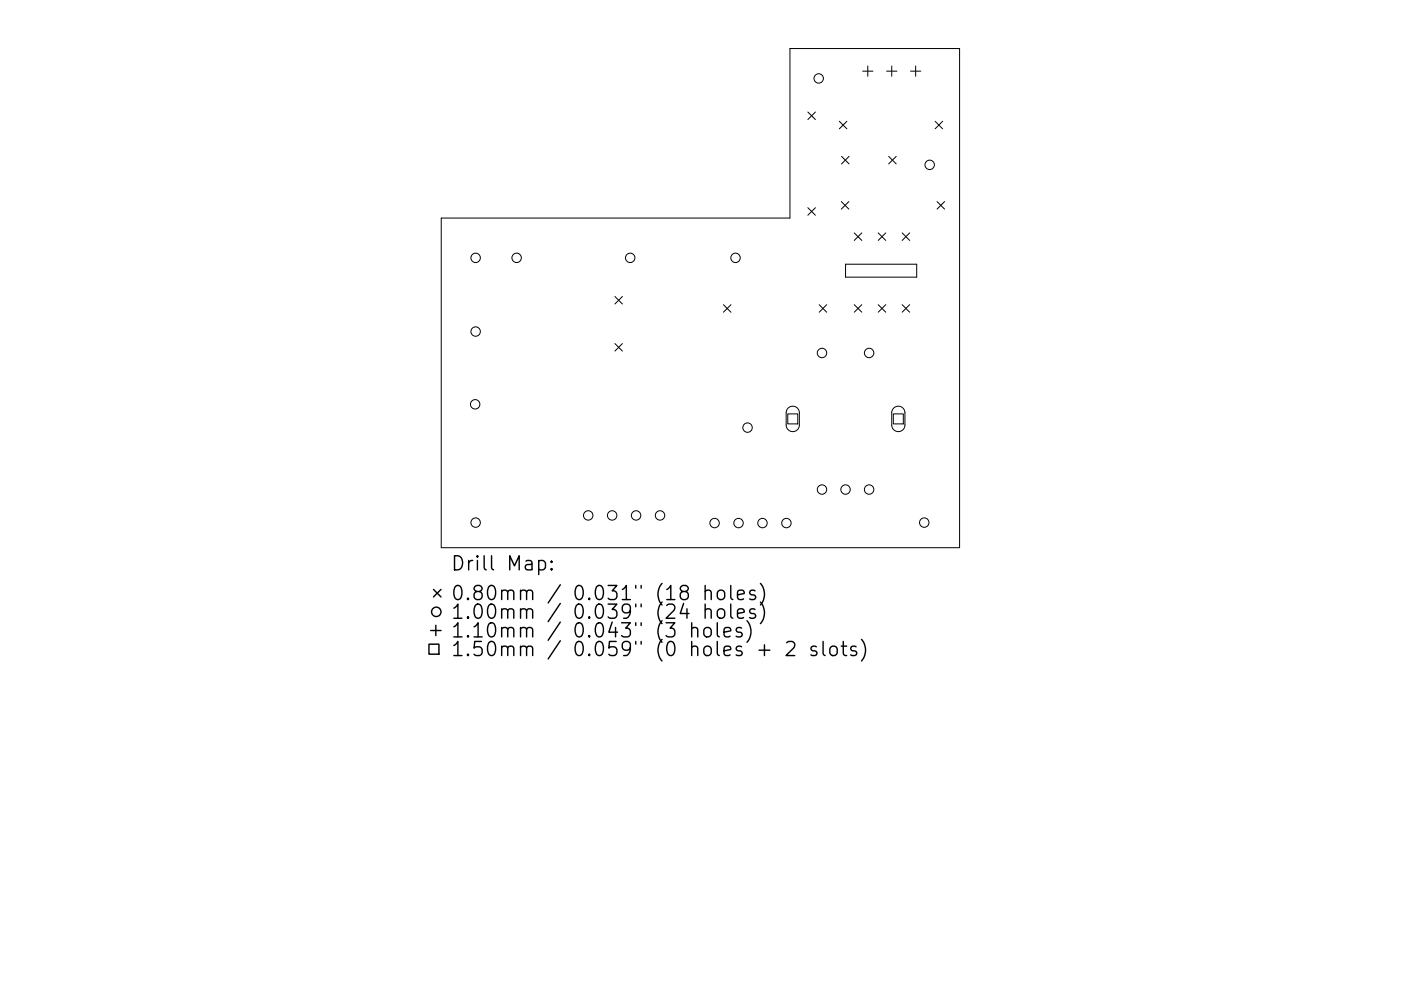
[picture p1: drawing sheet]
<svg xmlns="http://www.w3.org/2000/svg" width="297mm" height="210mm" viewBox="0 0 297 210" stroke-linecap="round" stroke-linejoin="round" font-family="sans-serif">
<defs><g id="words">
<g font-size="4.2">
<text x="95.5" y="121.1">Drill Map:</text>
<text x="95.5" y="127.4">0.80mm / 0.031&quot; (18 holes)</text>
<text x="95.5" y="131.3">1.00mm / 0.039&quot; (24 holes)</text>
<text x="95.5" y="135.3">1.10mm / 0.043&quot; (3 holes)</text>
<text x="95.5" y="139.2">1.50mm / 0.059&quot; (0 holes + 2 slots)</text>
</g>
</g></defs>
<g fill="none" stroke="#000" stroke-width=".21">
<path d="M182.9 15.1h2.2M184 14v2.2M188 15.1h2.2M189.1 14v2.2M193 15.1h2.2M194.1 14v2.2M171.3 23.8l1.6 1.6M172.9 23.8l-1.6 1.6M178 25.7l1.6 1.6M178.4 33.2l1.6 1.6M179.6 25.7l-1.6 1.6M180 33.2l-1.6 1.6"/>
<path d="M188.4 33.2l1.6 1.6M190 33.2l-1.6 1.6M198.3 25.7l1.6 1.6M199.9 25.7l-1.6 1.6M93.6 46.3h73.9v-36h36v105.9h-109.9zM171.3 44.1l1.6 1.6M172.9 44.1l-1.6 1.6M178.4 42.8l1.6 1.6M179.3 56.1h15.1v2.7h-15.1zM180 42.8l-1.6 1.6M181.1 49.4l1.6 1.6M182.7 49.4l-1.6 1.6"/>
<path d="M186.2 49.4l1.6 1.6M187.8 49.4l-1.6 1.6M191.3 49.4l1.6 1.6M192.9 49.4l-1.6 1.6M198.7 42.8l1.6 1.6M200.3 42.8l-1.6 1.6M130.4 72.9l1.6 1.6M130.4 62.9l1.6 1.6M132 72.9l-1.6 1.6M132 62.9l-1.6 1.6M153.4 64.6l1.6 1.6M155 64.6l-1.6 1.6"/>
<path d="M173.7 64.6l1.6 1.6M175.3 64.6l-1.6 1.6M181.1 64.6l1.6 1.6M182.7 64.6l-1.6 1.6M186.2 64.6l1.6 1.6M187.8 64.6l-1.6 1.6M191.3 64.6l1.6 1.6M192.9 64.6l-1.6 1.6M167 87.8h2.1v2.1h-2.1zM167.1 86.6a1.4 1.4 0 0 1 1.5-.3 1.4 1.4 0 0 1 .9 1.3v2.6a1.4 1.4 0 0 1-1.4 1.4 1.4 1.4 0 0 1-1.4-1.4v-2.7zM189.4 87.8h2.1v2.1h-2.1zM189.5 86.6a1.4 1.4 0 0 1 1.5-.3 1.4 1.4 0 0 1 .9 1.3v2.6a1.4 1.4 0 0 1-1.4 1.4 1.4 1.4 0 0 1-1.4-1.4v-2.7z"/>
<circle cx="173.6" cy="16.6" r="1"/>
<circle cx="197.1" cy="35" r="1"/>
<circle cx="100.8" cy="54.7" r="1"/>
<circle cx="109.5" cy="54.7" r="1"/>
<circle cx="133.6" cy="54.7" r="1"/>
<circle cx="155.9" cy="54.7" r="1"/>
<circle cx="100.8" cy="70.3" r="1"/>
<circle cx="174.3" cy="74.9" r="1"/>
<circle cx="184.3" cy="74.9" r="1"/>
<circle cx="100.7" cy="85.8" r="1"/>
<circle cx="158.5" cy="90.7" r="1"/>
<circle cx="100.8" cy="110.9" r="1"/>
<circle cx="124.7" cy="109.4" r="1"/>
<circle cx="129.8" cy="109.4" r="1"/>
<circle cx="134.9" cy="109.4" r="1"/>
<circle cx="139.9" cy="109.4" r="1"/>
<circle cx="151.5" cy="111" r="1"/>
<circle cx="156.6" cy="111" r="1"/>
<circle cx="161.7" cy="111" r="1"/>
<circle cx="166.7" cy="111" r="1"/>
<circle cx="174.3" cy="103.9" r="1"/>
<circle cx="179.3" cy="103.9" r="1"/>
<circle cx="184.3" cy="103.9" r="1"/>
<circle cx="196" cy="110.9" r="1"/>
</g>
<g fill="none" stroke="#000" stroke-width=".3">
<path d="M114.2 119.1l.9-.2 .6 .6v.8l-.3 .5-.3 .1-.9-.1M116.9 119.1l.2 .1-.2 .1-.1-.1 .1-.1v.2M90.9 136.7h2.2v2.1h-2.2zM91.3 133.8h2.2M91.9 125.1l1.6 1.6M92.4 132.7v2.2M93.5 125.1l-1.6 1.6M116.9 120.6l.2 .2-.2 .1-.1-.1 .1-.2v.3M146.7 133.4a.74 .74 0 0 1 1.2 .2v1.5M146.7 132.1v3M149.4 133.4a.81 .81 0 0 1 .8-.3 .81 .81 0 0 1 .6 .6v.9a.81 .81 0 0 1-.8 .6 .81 .81 0 0 1-.8-.6v-.9zM149.5 125.5a.74 .74 0 0 1 1.3 .1v1.6"/>
<path d="M149.5 129.5a.74 .74 0 0 1 1.3 .1v1.6M149.5 124.2v3M149.5 128.2v3M152.1 132.1v2.6l.4 .4M152.2 125.5a.81 .81 0 0 1 .8-.3 .81 .81 0 0 1 .7 .6v.8a.81 .81 0 0 1-.8 .6 .81 .81 0 0 1-.8-.6v-.8zM152.4 129.3a.81 .81 0 0 1 1.3 .4v.9a.81 .81 0 0 1-.8 .6 .81 .81 0 0 1-.8-.6v-.9zM153.5 134.1l1.4-.3-.1-.5-.9-.2-.4 .5v1.1l.2 .3 .2 .1 .9-.1M154.9 124.2v2.6l.5 .4M154.9 128.2v2.5l.5 .5M156.4 126.2l1.4-.3-.1-.5-.9-.2-.4 .4v1.2l.1 .3 .3 .1 .9-.1M156.4 130.2l1.4-.3-.1-.6-.9-.1-.4 .4v1.1l.1 .3 .3 .2 .9-.2M157.2 133.3l-.7-.2-.4 .5 .1 .4 1 .3 .2 .3-.2 .4-.3 .1-.8-.1"/>
<path d="M158.4 131.7a3.4 3.4 0 0 1 0 4.6M160.1 125.4l-.7-.2-.5 .4 .2 .5 1 .3 .1 .2-.1 .5-.3 .1-.9-.1M160.1 129.3l-.7-.1-.5 .4 .2 .4 1 .3 .1 .3-.1 .4-.3 .2-.9-.2M160.9 137.9h2.3M161.2 123.8a3.4 3.4 0 0 1 0 4.6M161.2 127.7a3.4 3.4 0 0 1 0 4.6M162.1 136.8v2.3M166.8 136.4l.4-.3h.7a.81 .81 0 0 1 .5 1.3l-1.7 1.7h1.8M173.1 137.2l-.7-.1-.5 .4 .2 .4 1 .3 .1 .3-.1 .4-.3 .2-.9-.2M174.5 136.1v2.6l.4 .4M176.2 137.2a.81 .81 0 0 1 1.3 .5v.8a.81 .81 0 0 1-.8 .6 .81 .81 0 0 1-.8-.6v-.8zM178.4 137.1h1.1"/>
<path d="M178.8 136.1v2.6l.1 .2 .6 .2M181.5 137.2l-.7-.1-.4 .4 .1 .4 1 .3 .2 .3-.2 .4-.3 .2-.8-.2M182.7 135.7a3.4 3.4 0 0 1 0 4.5"/>
<circle cx="92.5" cy="129.8" r="1"/>
</g>
<use href="#words"/>
</svg>
